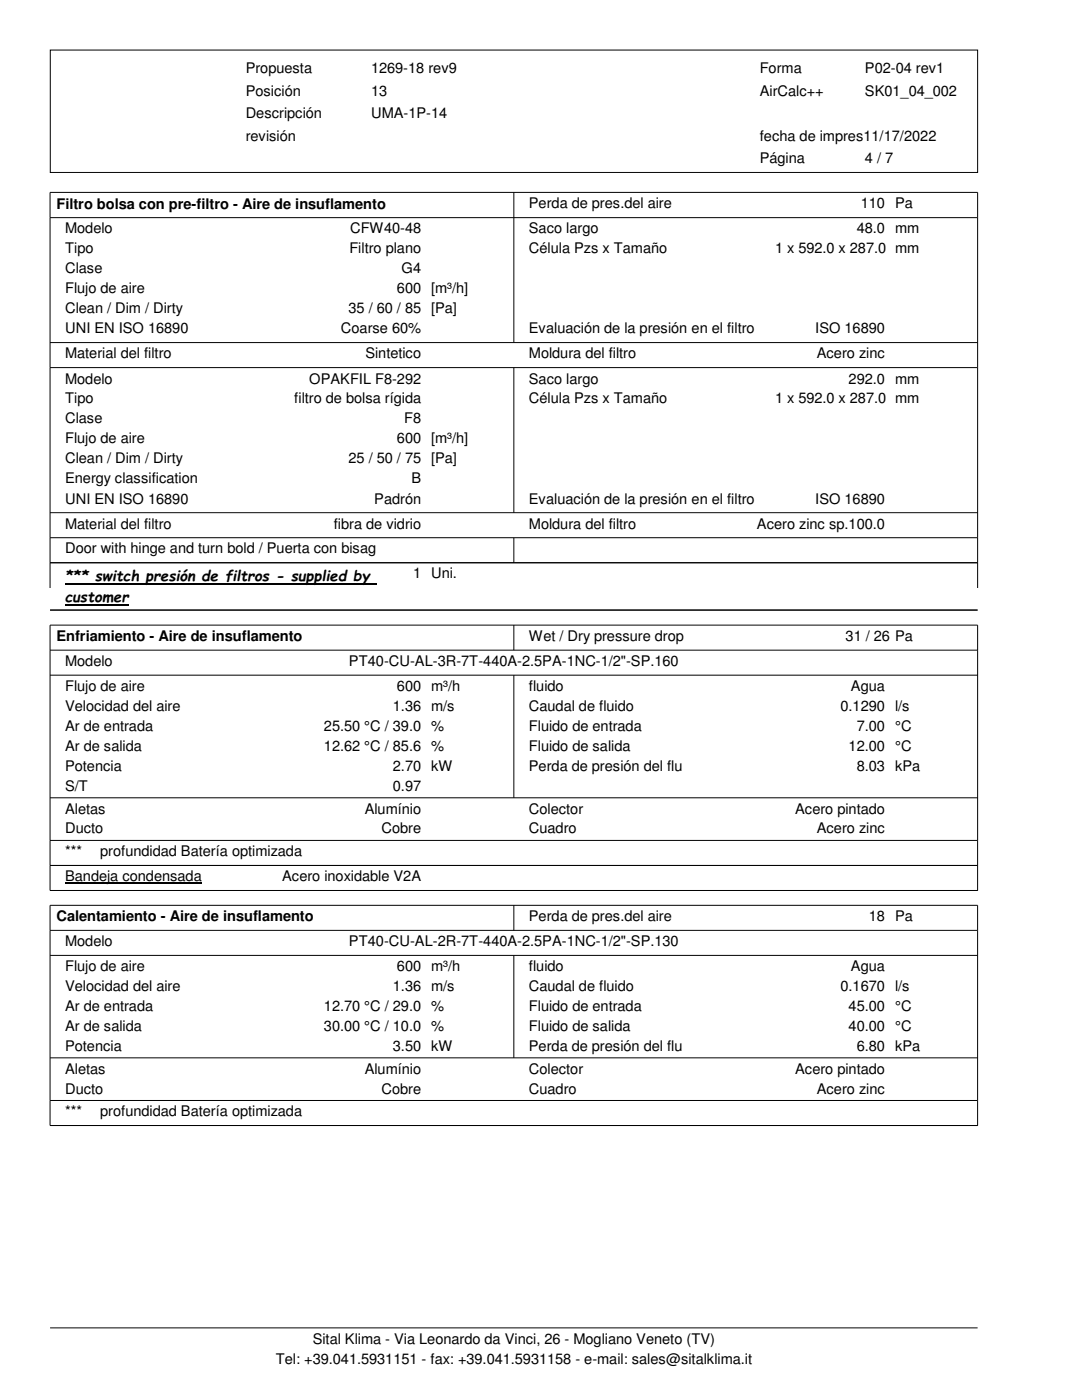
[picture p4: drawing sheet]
<svg xmlns="http://www.w3.org/2000/svg" width="216mm" height="279mm" viewBox="0 0 216 279" stroke-linecap="round" stroke-linejoin="round" font-family="sans-serif">
<defs><g id="words">
<g font-size="2.9">
<text x="49" y="14.6">Propuesta</text>
<text x="74" y="14.6">1269-18 rev9</text>
<text x="151.6" y="14.6">Forma</text>
<text x="172.6" y="14.6">P02-04 rev1</text>
<text x="49" y="19.1">Posición</text>
<text x="49" y="23.6">Descripción</text>
<text x="74" y="19.1">13</text>
<text x="74" y="23.6">UMA-1P-14</text>
<text x="151.6" y="19.1">AirCalc++</text>
<text x="172.6" y="19.1">SK01_04_002</text>
<text x="49" y="28.1">revisión</text>
<text x="151.6" y="28.1">fecha de impres11/17/2022</text>
<text x="151.6" y="32.6">Página</text>
<text x="172.6" y="32.6">4 / 7</text>
<text x="11.3" y="41.7">Filtro bolsa con pre-filtro - Aire de insuflamento</text>
<text x="105.5" y="41.6">Perda de pres.del aire</text>
<text x="171.7" y="41.6">110 Pa</text>
<text x="13" y="46.6">Modelo</text>
<text x="69.8" y="46.6">CFW40-48</text>
<text x="105.5" y="46.6">Saco largo</text>
<text x="170.9" y="46.6">48.0 mm</text>
<text x="13" y="50.5">Tipo</text>
<text x="69.7" y="50.5">Filtro plano</text>
<text x="105.5" y="50.5">Célula Pzs x Tamaño</text>
<text x="154.6" y="50.5">1 x 592.0 x 287.0 mm</text>
<text x="13" y="54.5">Clase</text>
<text x="13" y="58.5">Flujo de aire</text>
<text x="79.2" y="58.5">600 [m³/h]</text>
<text x="80.1" y="54.5">G4</text>
<text x="13" y="62.5">Clean / Dim / Dirty</text>
<text x="69.6" y="62.5">35 / 60 / 85 [Pa]</text>
<text x="13" y="66.5">UNI EN ISO 16890</text>
<text x="13" y="71.5">Material del filtro</text>
<text x="68" y="66.5">Coarse 60%</text>
<text x="72.9" y="71.5">Sintetico</text>
<text x="105.5" y="66.5">Evaluación de la presión en el filtro</text>
<text x="105.5" y="71.5">Moldura del filtro</text>
<text x="162.7" y="66.5">ISO 16890</text>
<text x="163" y="71.5">Acero zinc</text>
<text x="13" y="76.5">Modelo</text>
<text x="61.7" y="76.5">OPAKFIL F8-292</text>
<text x="105.5" y="76.5">Saco largo</text>
<text x="169.3" y="76.5">292.0 mm</text>
<text x="13" y="80.5">Tipo</text>
<text x="58.7" y="80.5">filtro de bolsa rígida</text>
<text x="105.5" y="80.5">Célula Pzs x Tamaño</text>
<text x="154.6" y="80.5">1 x 592.0 x 287.0 mm</text>
<text x="13" y="84.5">Clase</text>
<text x="13" y="88.5">Flujo de aire</text>
<text x="79.2" y="88.5">600 [m³/h]</text>
<text x="80.6" y="84.5">F8</text>
<text x="13" y="92.5">Clean / Dim / Dirty</text>
<text x="69.6" y="92.5">25 / 50 / 75 [Pa]</text>
<text x="13" y="100.5">UNI EN ISO 16890</text>
<text x="13" y="96.5">Energy classification</text>
<text x="74.7" y="100.5">Padrón</text>
<text x="82.1" y="96.5">B</text>
<text x="105.5" y="100.5">Evaluación de la presión en el filtro</text>
<text x="162.7" y="100.5">ISO 16890</text>
<text x="13" y="105.5">Material del filtro</text>
<text x="66.6" y="105.5">fibra de vidrio</text>
<text x="105.5" y="105.5">Moldura del filtro</text>
<text x="151" y="105.5">Acero zinc sp.100.0</text>
<text x="13" y="110.4">Door with hinge and turn bold / Puerta con bisag</text>
<text x="13" y="116">*** switch presión de filtros - supplied by</text>
<text x="82.4" y="115.4">1 Uni.</text>
<text x="13" y="120.1">customer</text>
<text x="11.3" y="128">Enfriamiento - Aire de insuflamento</text>
<text x="105.5" y="127.9">Wet / Dry pressure drop</text>
<text x="168.7" y="127.9">31 / 26 Pa</text>
<text x="13" y="132.9">Modelo</text>
<text x="13" y="137.9">Flujo de aire</text>
<text x="69.6" y="132.9">PT40-CU-AL-3R-7T-440A-2.5PA-1NC-1/2&quot;-SP.160</text>
<text x="79.2" y="137.9">600 m³/h</text>
<text x="105.5" y="137.9">fluido</text>
<text x="169.8" y="137.9">Agua</text>
<text x="13" y="141.9">Velocidad del aire</text>
<text x="78.4" y="141.9">1.36 m/s</text>
<text x="105.5" y="141.9">Caudal de fluido</text>
<text x="167.7" y="141.9">0.1290 l/s</text>
<text x="13" y="145.9">Ar de entrada</text>
<text x="13" y="149.9">Ar de salida</text>
<text x="64.6" y="145.9">25.50 °C / 39.0 %</text>
<text x="64.6" y="149.9">12.62 °C / 85.6 %</text>
<text x="105.5" y="145.9">Fluido de entrada</text>
<text x="105.5" y="149.9">Fluido de salida</text>
<text x="169.3" y="149.9">12.00 °C</text>
<text x="170.9" y="145.9">7.00 °C</text>
<text x="13" y="153.9">Potencia</text>
<text x="78.4" y="153.9">2.70 kW</text>
<text x="105.5" y="153.9">Perda de presión del flu</text>
<text x="170.9" y="153.9">8.03 kPa</text>
<text x="13" y="157.9">S/T</text>
<text x="78.4" y="157.9">0.97</text>
<text x="13" y="162.4">Aletas</text>
<text x="13" y="166.3">Ducto</text>
<text x="72.8" y="162.4">Alumínio</text>
<text x="76.1" y="166.3">Cobre</text>
<text x="105.5" y="162.4">Colector</text>
<text x="105.5" y="166.3">Cuadro</text>
<text x="158.7" y="162.4">Acero pintado</text>
<text x="163" y="166.3">Acero zinc</text>
<text x="13" y="170.8">***</text>
<text x="20" y="170.8">profundidad Batería optimizada</text>
<text x="13" y="175.8">Bandeja condensada</text>
<text x="56.3" y="175.8">Acero inoxidable V2A</text>
<text x="11.3" y="183.9">Calentamiento - Aire de insuflamento</text>
<text x="105.5" y="183.8">Perda de pres.del aire</text>
<text x="173.4" y="183.8">18 Pa</text>
<text x="13" y="188.8">Modelo</text>
<text x="69.6" y="188.8">PT40-CU-AL-2R-7T-440A-2.5PA-1NC-1/2&quot;-SP.130</text>
<text x="13" y="193.8">Flujo de aire</text>
<text x="13" y="197.8">Velocidad del aire</text>
<text x="78.4" y="197.8">1.36 m/s</text>
<text x="79.2" y="193.8">600 m³/h</text>
<text x="105.5" y="193.8">fluido</text>
<text x="105.5" y="197.8">Caudal de fluido</text>
<text x="167.7" y="197.8">0.1670 l/s</text>
<text x="169.8" y="193.8">Agua</text>
<text x="13" y="201.8">Ar de entrada</text>
<text x="64.6" y="201.8">12.70 °C / 29.0 %</text>
<text x="105.5" y="201.8">Fluido de entrada</text>
<text x="169.3" y="201.8">45.00 °C</text>
<text x="13" y="205.8">Ar de salida</text>
<text x="13" y="209.8">Potencia</text>
<text x="64.6" y="205.8">30.00 °C / 10.0 %</text>
<text x="78.4" y="209.8">3.50 kW</text>
<text x="105.5" y="205.8">Fluido de salida</text>
<text x="105.5" y="209.8">Perda de presión del flu</text>
<text x="169.3" y="205.8">40.00 °C</text>
<text x="170.9" y="209.8">6.80 kPa</text>
<text x="13" y="214.3">Aletas</text>
<text x="72.8" y="214.3">Alumínio</text>
<text x="105.5" y="214.3">Colector</text>
<text x="158.7" y="214.3">Acero pintado</text>
<text x="13" y="218.3">Ducto</text>
<text x="76.1" y="218.3">Cobre</text>
<text x="105.5" y="218.3">Cuadro</text>
<text x="163" y="218.3">Acero zinc</text>
<text x="13" y="222.8">***</text>
<text x="20" y="222.8">profundidad Batería optimizada</text>
<text x="62.4" y="268.1">Sital Klima - Via Leonardo da Vinci, 26 - Mogliano Veneto (TV)</text>
<text x="55" y="272.2">Tel: +39.041.5931151 - fax: +39.041.5931158 - e-mail: sales@sitalklima.it</text>
</g>
</g></defs>
<g fill="none" stroke="#000" stroke-width=".2">
<path d="M10 10h185.1v24.4h-185.1zM102.5 38.4v30M10 43.4h185.1M10 68.4h185.1M10 73.4h185.1M102.5 73.4v28.9M10 117.3v-78.9h185.1v78.9M10 112.3h185.1M10 102.3h185.1M10 107.3h185.1M102.5 107.3v5M10 129.8h185.1"/>
<path d="M10 134.7h185.1M10 124.8h185.1v52.9h-185.1zM10 121.8h185.1M102.5 134.7v24.5M102.5 124.8v5M10 159.2h185.1M10 172.7h185.1M10 167.7h185.1M10 190.7h185.1M10 180.7h185.1v43.9h-185.1zM10 185.7h185.1M102.5 190.7v20.4"/>
<path d="M102.5 180.7v5M10 219.6h185.1M10 211.1h185.1M10 265h185.1"/>
</g>
<path d="M13 116.5h62.1M13 120.7h12.7" fill="none" stroke="#000" stroke-width=".25"/>
<path d="M13 176.2h27.3" fill="none" stroke="#000" stroke-width=".21"/>
<use href="#words"/>
</svg>
